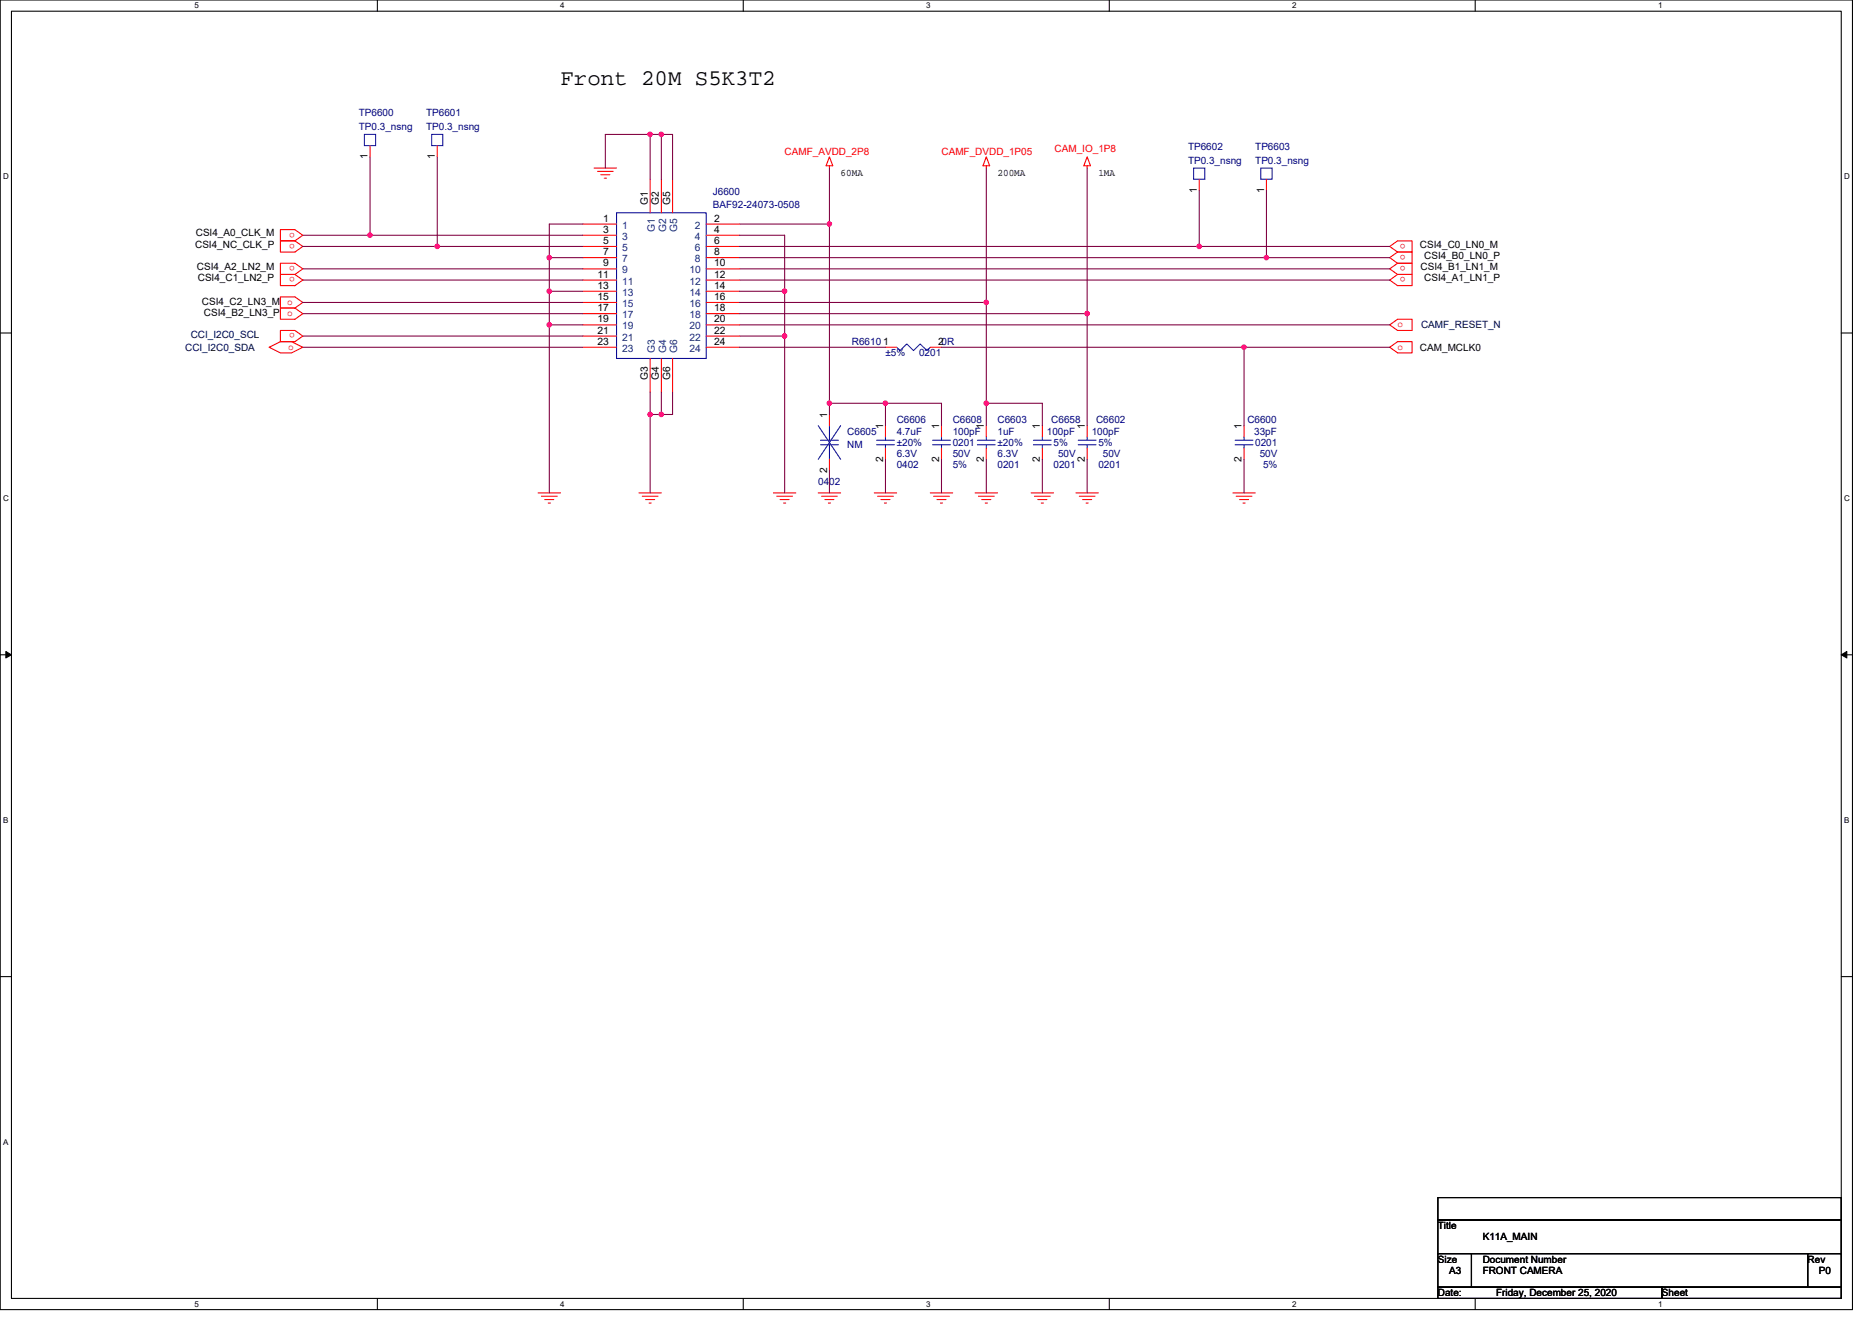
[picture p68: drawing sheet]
<svg xmlns="http://www.w3.org/2000/svg" width="297mm" height="210mm" viewBox="0 0 297 210" stroke-linecap="round" stroke-linejoin="round" font-family="sans-serif">
<defs><g id="words">
<text font-size="3.6" x="88.9" y="13.5">Front 20M S5K3T2</text>
<g font-size="1.6" fill="#000080">
<text x="56.9" y="18.5">TP6600</text>
<text x="56.9" y="20.6">TP0.3_nsng</text>
<text x="67.6" y="18.5">TP6601</text>
<text x="67.6" y="20.6">TP0.3_nsng</text>
<text x="188.5" y="23.8">TP6602</text>
<text x="199.2" y="23.8">TP6603</text>
<text x="188.5" y="26">TP0.3_nsng</text>
<text x="199.2" y="26">TP0.3_nsng</text>
<text x="113.1" y="30.9">J6600</text>
<text x="113.1" y="33.1">BAF92-24073-0508</text>
<text x="135.2" y="54.8">R6610</text>
<text x="140.5" y="56.5">±5%</text>
<text x="145.8" y="56.5">0201</text>
<text x="134.4" y="69">C6605</text>
<text x="134.4" y="71.1">NM</text>
<text x="142.3" y="67.2">C6606</text>
<text x="142.3" y="69">4.7uF</text>
<text x="142.3" y="70.8">±20%</text>
<text x="151.2" y="67.2">C6608</text>
<text x="151.2" y="69">100pF</text>
<text x="151.2" y="70.8">0201</text>
<text x="158.3" y="67.2">C6603</text>
<text x="158.3" y="69">1uF</text>
<text x="158.3" y="70.8">±20%</text>
<text x="166.1" y="69">100pF</text>
<text x="166.8" y="67.2">C6658</text>
<text x="167.2" y="70.8">5%</text>
<text x="173.2" y="69">100pF</text>
<text x="173.9" y="67.2">C6602</text>
<text x="174.3" y="70.8">5%</text>
<text x="197.9" y="67.2">C6600</text>
<text x="199" y="69">33pF</text>
<text x="199.2" y="70.8">0201</text>
<text x="129.8" y="77">0402</text>
<text x="142.3" y="74.3">0402</text>
<text x="142.3" y="72.5">6.3V</text>
<text x="151.2" y="72.5">50V</text>
<text x="151.2" y="74.3">5%</text>
<text x="158.3" y="74.3">0201</text>
<text x="158.3" y="72.5">6.3V</text>
<text x="167.2" y="74.3">0201</text>
<text x="167.9" y="72.5">50V</text>
<text x="174.3" y="74.3">0201</text>
<text x="175" y="72.5">50V</text>
<text x="199.9" y="72.5">50V</text>
<text x="200.4" y="74.3">5%</text>
</g>
<g font-size="1.6">
<text x="58.3" y="25.3" transform="rotate(-90 58.3 25.3)">1</text>
<text x="69" y="25.3" transform="rotate(-90 69 25.3)">1</text>
<text x="133.4" y="27.9">60MA</text>
<text x="158.3" y="27.9">200MA</text>
<text x="174.3" y="27.9">1MA</text>
<text x="95.7" y="35.2">1</text>
<text x="102.8" y="32.5" transform="rotate(-90 102.8 32.5)">G1</text>
<text x="104.6" y="32.5" transform="rotate(-90 104.6 32.5)">G2</text>
<text x="106.3" y="32.5" transform="rotate(-90 106.3 32.5)">G5</text>
<text x="113.3" y="35.2">2</text>
<text x="189.9" y="30.6" transform="rotate(-90 189.9 30.6)">1</text>
<text x="200.6" y="30.6" transform="rotate(-90 200.6 30.6)">1</text>
<text x="31" y="39.3">CSI4_NC_CLK_P</text>
<text x="31.1" y="37.5">CSI4_A0_CLK_M</text>
<text x="95.7" y="37">3</text>
<text x="95.7" y="38.7">5</text>
<text x="95.7" y="40.5">7</text>
<text x="113.3" y="37">4</text>
<text x="113.3" y="38.7">6</text>
<text x="113.3" y="40.5">8</text>
<text x="225.3" y="39.3">CSI4_C0_LN0_M</text>
<text x="226" y="41.1">CSI4_B0_LN0_P</text>
<text x="31.2" y="42.8">CSI4_A2_LN2_M</text>
<text x="31.4" y="44.6">CSI4_C1_LN2_P</text>
<text x="94.8" y="44.1">11</text>
<text x="94.8" y="45.8">13</text>
<text x="94.8" y="47.6">15</text>
<text x="95.7" y="42.3">9</text>
<text x="113.3" y="42.3">10</text>
<text x="113.3" y="44.1">12</text>
<text x="113.3" y="45.8">14</text>
<text x="113.3" y="47.6">16</text>
<text x="225.4" y="42.8">CSI4_B1_LN1_M</text>
<text x="226" y="44.6">CSI4_A1_LN1_P</text>
<text x="32" y="48.4">CSI4_C2_LN3_M o</text>
<text x="32.4" y="50.1">CSI4_B2_LN3_P</text>
<text x="94.8" y="49.4">17</text>
<text x="94.8" y="51.2">19</text>
<text x="94.8" y="53">21</text>
<text x="113.3" y="49.4">18</text>
<text x="113.3" y="51.2">20</text>
<text x="113.3" y="53">22</text>
<text x="94.8" y="54.7">23</text>
<text x="113.3" y="54.7">24</text>
<text x="140.1" y="54.7">1</text>
<text x="148.9" y="54.7">20R</text>
<text x="225.3" y="55.6">CAM_MCLK0</text>
<text x="102.8" y="60.3" transform="rotate(-90 102.8 60.3)">G3</text>
<text x="104.6" y="60.3" transform="rotate(-90 104.6 60.3)">G4</text>
<text x="106.3" y="60.3" transform="rotate(-90 106.3 60.3)">G6</text>
<text x="131.2" y="66.3" transform="rotate(-90 131.2 66.3)">1</text>
<text x="140.1" y="68.1" transform="rotate(-90 140.1 68.1)">1</text>
<text x="149" y="68.1" transform="rotate(-90 149 68.1)">1</text>
<text x="156.1" y="68.1" transform="rotate(-90 156.1 68.1)">1</text>
<text x="165" y="68.1" transform="rotate(-90 165 68.1)">1</text>
<text x="172.1" y="68.1" transform="rotate(-90 172.1 68.1)">1</text>
<text x="197" y="68.1" transform="rotate(-90 197 68.1)">1</text>
<text x="131.2" y="75.1" transform="rotate(-90 131.2 75.1)">2</text>
<text x="140.1" y="73.3" transform="rotate(-90 140.1 73.3)">2</text>
<text x="149" y="73.3" transform="rotate(-90 149 73.3)">2</text>
<text x="156.1" y="73.3" transform="rotate(-90 156.1 73.3)">2</text>
<text x="165" y="73.3" transform="rotate(-90 165 73.3)">2</text>
<text x="172.1" y="73.3" transform="rotate(-90 172.1 73.3)">2</text>
<text x="197" y="73.3" transform="rotate(-90 197 73.3)">2</text>
<text x="228.2" y="195.1">Title</text>
<text x="235.3" y="196.8">K11A_MAIN</text>
<text x="228.2" y="200.4">Size</text>
<text x="229.9" y="202.2">A3</text>
<text x="235.3" y="200.4">Document Number</text>
<text x="235.3" y="202.2">FRONT CAMERA</text>
<text x="286.8" y="200.4">Rev</text>
<text x="288.6" y="202.2">P0</text>
<text x="228.2" y="205.7">Date:</text>
<text x="237.4" y="205.7">Friday, December 25, 2020</text>
<text x="263.7" y="205.7">Sheet</text>
</g>
<g font-size="1.6" fill="#f00">
<text x="124.5" y="24.5">CAMF_AVDD_2P8</text>
<text x="149.4" y="24.5">CAMF_DVDD_1P05</text>
<text x="167.3" y="24.2">CAM_IO_1P8</text>
<text x="46.8" y="36.9" transform="rotate(180 46.8 36.9)">o</text>
<text x="46.8" y="38.7" transform="rotate(180 46.8 38.7)">o</text>
<text x="223" y="38.7" transform="rotate(180 223 38.7)">o</text>
<text x="223" y="40.5" transform="rotate(180 223 40.5)">o</text>
<text x="46.8" y="42.2" transform="rotate(180 46.8 42.2)">o</text>
<text x="46.8" y="44" transform="rotate(180 46.8 44)">o</text>
<text x="223" y="42.2" transform="rotate(180 223 42.2)">o</text>
<text x="223" y="44" transform="rotate(180 223 44)">o</text>
<text x="45.5" y="50.1">o</text>
<text x="46.8" y="52.9" transform="rotate(180 46.8 52.9)">o</text>
<text x="221.8" y="51.9">o</text>
<text x="45.7" y="55.5">o</text>
<text x="221.8" y="55.5">o</text>
</g>
<g font-size="1.6" fill="#004080">
<text x="98.7" y="36.3">1</text>
<text x="98.7" y="38.1">3</text>
<text x="98.7" y="39.8">5</text>
<text x="98.7" y="41.6">7</text>
<text x="103.9" y="36.9" transform="rotate(-90 103.9 36.9)">G1</text>
<text x="105.7" y="36.9" transform="rotate(-90 105.7 36.9)">G2</text>
<text x="107.5" y="36.9" transform="rotate(-90 107.5 36.9)">G5</text>
<text x="110.3" y="36.3">2</text>
<text x="110.3" y="38.1">4</text>
<text x="110.3" y="39.8">6</text>
<text x="110.3" y="41.6">8</text>
<text x="98.7" y="43.4">9</text>
<text x="98.7" y="45.2">11</text>
<text x="98.7" y="46.9">13</text>
<text x="109.4" y="43.4">10</text>
<text x="109.4" y="45.2">12</text>
<text x="109.4" y="46.9">14</text>
<text x="98.7" y="48.7">15</text>
<text x="98.7" y="50.5">17</text>
<text x="98.7" y="52.3">19</text>
<text x="109.4" y="48.7">16</text>
<text x="109.4" y="50.5">18</text>
<text x="109.4" y="52.3">20</text>
<text x="98.7" y="54.1">21</text>
<text x="98.7" y="55.8">23</text>
<text x="103.9" y="56" transform="rotate(-90 103.9 56)">G3</text>
<text x="105.7" y="56" transform="rotate(-90 105.7 56)">G4</text>
<text x="107.5" y="56" transform="rotate(-90 107.5 56)">G6</text>
<text x="109.4" y="54.1">22</text>
<text x="109.4" y="55.8">24</text>
</g>
<g font-size="1.6" fill="#000040">
<text x="30.3" y="53.7">CCI_I2C0_SCL</text>
<text x="225.5" y="52.1">CAMF_RESET_N</text>
<text x="29.4" y="55.6">CCI_I2C0_SDA</text>
</g>
<g font-size="1.3">
<text x="30.8" y="1.3">5</text>
<text x="88.9" y="1.3">4</text>
<text x="147" y="1.3">3</text>
<text x="205" y="1.3">2</text>
<text x="263.1" y="1.3">1</text>
<text x=".5" y="28.4">D</text>
<text x="292.6" y="28.4">D</text>
<text x=".5" y="79.5">C</text>
<text x="292.6" y="79.5">C</text>
<text x=".5" y="130.6">B</text>
<text x="292.6" y="130.6">B</text>
<text x=".5" y="181.7">A</text>
<text x="30.8" y="207.4">5</text>
<text x="88.9" y="207.4">4</text>
<text x="147" y="207.4">3</text>
<text x="205" y="207.4">2</text>
<text x="263.1" y="207.4">1</text>
</g>
</g></defs>
<path d="M0 0h293.9v207.9h-293.9zM1.8 1.8h290.4v204.3h-290.4z" fill="none" stroke="#000" stroke-width=".17"/>
<g fill="#fff">
<path d="M30.8 .2h.7v1.4h-.7z"/>
<path d="M30.8 206.3h.7v1.4h-.7z"/>
</g>
<path d="M59.9 0v1.8M59.9 206.1v1.8" fill="none" stroke="#000" stroke-width=".17"/>
<g fill="#fff">
<path d="M88.9 .2h.7v1.4h-.7z"/>
<path d="M88.9 206.3h.7v1.4h-.7z"/>
</g>
<path d="M117.9 0v1.8M117.9 206.1v1.8" fill="none" stroke="#000" stroke-width=".17"/>
<g fill="#fff">
<path d="M147 .2h.7v1.4h-.7z"/>
<path d="M147 206.3h.7v1.4h-.7z"/>
</g>
<path d="M176 0v1.8M176 206.1v1.8" fill="none" stroke="#000" stroke-width=".17"/>
<g fill="#fff">
<path d="M205 .2h.7v1.4h-.7z"/>
<path d="M205 206.3h.7v1.4h-.7z"/>
</g>
<path d="M234.1 0v1.8M234.1 206.1v1.8" fill="none" stroke="#000" stroke-width=".17"/>
<g fill="#fff">
<path d="M263.1 .2h.7v1.4h-.7z"/>
<path d="M263.1 206.3h.7v1.4h-.7z"/>
<path d="M.5 27.3h.9v1.4h-.9z"/>
<path d="M292.6 27.3h.9v1.4h-.9z"/>
<path d="M.5 78.4h.9v1.4h-.9z"/>
<path d="M292.6 78.4h.9v1.4h-.9z"/>
</g>
<path d="M0 52.9h1.8M292.2 52.9h1.7" fill="none" stroke="#000" stroke-width=".17"/>
<g fill="#fff">
<path d="M.5 129.5h.8v1.4h-.8z"/>
<path d="M292.6 129.5h.9v1.4h-.9z"/>
</g>
<path d="M0 103.9h1.8M292.2 103.9h1.7" fill="none" stroke="#000" stroke-width=".17"/>
<path d="M.9 103.4l.9 .5-.9 .5zM292.2 103.9l.8-.5v1z" fill="#000" stroke="#000" stroke-width=".16"/>
<path d="M.5 180.5h.8v1.4h-.8z" fill="#fff"/>
<path d="M0 155h1.8M292.2 155h1.7M228.2 190.1h64v3.5h-64zM228.2 193.6h64v5.4h-64zM228.2 199h5.3v5.3h-5.3zM233.5 199h53.3v5.3h-53.3zM286.8 199h5.4v5.3h-5.4zM228.2 204.3h35.5v1.8h-35.5zM263.7 204.3h28.5v1.8h-28.5z" fill="none" stroke="#000" stroke-width=".17"/>
<g fill="none" stroke="#f00" stroke-width=".17">
<path d="M44.5 36.4h2.3l1.2 .9-1.2 .9h-2.3zM44.5 38.2h2.3l1.2 .9-1.2 .9h-2.3zM58.7 23.1v1.8M69.4 23.1v1.8M92.5 35.6h5.3M92.5 37.3h5.3M92.5 39.1h5.3M94.3 26.7h3.5M94.8 27.2h2.5M95.3 27.7h1.5M95.9 28.3h.3M103.2 28.4v5.4"/>
<path d="M104.9 28.4v5.4M106.7 28.4v5.4M112.1 35.6h5.3M112.1 37.3h5.3M112.1 39.1h5.3M131.6 24.9l.5 1.4h-1zM131.6 26.3v.4M156.5 24.9l.5 1.4h-1zM156.5 26.3v.4M172.5 24.9l.5 1.4h-1zM172.5 26.3v.4M190.3 28.4v1.8"/>
<path d="M201 28.4v1.8M220.5 39.1l1.3-.9h2.3v1.8h-2.3zM42.7 55.1l1.8-.9h1.8l1.7 .9-1.7 .9h-1.8zM44.5 41.8h2.3l1.2 .9-1.2 .9h-2.3zM44.5 43.6h2.3l1.2 .8-1.2 .9h-2.3zM44.5 47.1h2.3l1.2 .9-1.2 .9h-2.3zM44.5 48.9h2.3l1.2 .9-1.2 .9h-2.3zM44.5 52.5h2.3l1.2 .8-1.2 .9h-2.3zM92.5 40.9h5.3M92.5 42.7h5.3M92.5 44.4h5.3M92.5 46.2h5.3"/>
<path d="M92.5 48h5.3M92.5 49.8h5.3M92.5 51.6h5.3M92.5 53.3h5.3M92.5 55.1h5.3M103.2 56.9v5.3M104.9 56.9v5.3M106.7 56.9v5.3M112.1 40.9h5.3M112.1 42.7h5.3M112.1 44.4h5.3M112.1 46.2h5.3"/>
<path d="M112.1 48h5.3M112.1 49.8h5.3M112.1 51.6h5.3M112.1 53.3h5.3M112.1 55.1h5.3M140.5 55.1h1.8M147.6 55.1h1.8M220.5 51.6l1.3-.9h2.3v1.8h-2.3zM220.5 44.4l1.3-.8h2.3v1.7h-2.3zM220.5 55.1l1.3-.9h2.3v1.8h-2.3zM221.8 40h2.3v1.8h-2.3M221.8 41.8h2.3v1.8h-2.3"/>
<path d="M221.8 40l-1.3 .9 1.3 .9M221.8 41.8l-1.3 .9 1.3 .9M85.4 78.2h3.5M85.9 78.8h2.5M86.4 79.3h1.5M87 79.8h.3M101.4 78.2h3.5M101.9 78.8h2.5M102.4 79.3h1.5M103 79.8h.3M122.7 78.2h3.6M123.3 78.8h2.4"/>
<path d="M123.8 79.3h1.4M124.3 79.8h.4M129.8 78.2h3.6M130.4 78.8h2.5M130.9 79.3h1.4M131.4 79.8h.4M131.6 65.8v1.8M131.6 72.9v1.8M138.7 78.2h3.6M139.3 78.8h2.4M139.8 79.3h1.4M140.3 79.8h.4"/>
<path d="M140.5 67.6v1.7M140.5 71.1v1.8M147.6 78.2h3.6M148.1 78.8h2.5M148.7 79.3h1.4M149.2 79.8h.4M149.4 67.6v1.7M149.4 71.1v1.8M154.7 78.2h3.6M155.3 78.8h2.5M155.8 79.3h1.4M156.3 79.8h.4"/>
<path d="M156.5 67.6v1.7M156.5 71.1v1.8M163.6 78.2h3.6M164.1 78.8h2.5M164.7 79.3h1.4M165.2 79.8h.4M165.4 67.6v1.7M165.4 71.1v1.8M170.7 78.2h3.6M171.3 78.8h2.5M171.8 79.3h1.4M172.3 79.8h.4"/>
<path d="M172.5 67.6v1.7M172.5 71.1v1.8M195.6 78.2h3.6M196.1 78.8h2.5M196.7 79.3h1.4M197.2 79.8h.4M197.4 67.6v1.7M197.4 71.1v1.8"/>
</g>
<g fill="none" stroke="#00f" stroke-width=".17">
<path d="M57.8 21.3h1.8v1.8h-1.8zM68.5 21.3h1.8v1.8h-1.8zM97.8 33.8h14.3v23.1h-14.3zM189.4 26.7h1.8v1.7h-1.8zM200.1 26.7h1.7v1.7h-1.7zM142.3 55.1l.5 .5 1.1-1 1 1 1.1-1 1.1 1 .5-.5M129.8 67.6l3.6 5.3M130.2 69.9h2.8M130.2 70.6h2.8M131.6 67.6v2.3M131.6 70.6v2.3M133.4 67.6l-3.6 5.3"/>
<path d="M139.1 69.9h2.8M139.1 70.6h2.8M140.5 69.3v.6M140.5 70.6v.5M148 69.9h2.8M148 70.6h2.8M149.4 69.3v.6M149.4 70.6v.5M155.1 69.9h2.8M155.1 70.6h2.8M156.5 69.3v.6M156.5 70.6v.5"/>
<path d="M164 69.9h2.8M164 70.6h2.8M165.4 69.3v.6M165.4 70.6v.5M171.1 69.9h2.8M171.1 70.6h2.8M172.5 69.3v.6M172.5 70.6v.5M196 69.9h2.8M196 70.6h2.8M197.4 69.3v.6M197.4 70.6v.5"/>
</g>
<g fill="none" stroke="#800040" stroke-width=".17">
<path d="M48 37.3h10.7M48 39.1h21.4M58.7 24.9v12.4M58.7 37.3h33.8M69.4 24.9v14.2M69.4 39.1h23.1M92.5 35.6h-5.3v5.3M103.2 21.3h-7.1v5.4M103.2 21.3v7.1M103.2 21.3h1.7M104.9 21.3h1.8v7.1M104.9 21.3v7.1"/>
<path d="M117.4 37.3h7.1v8.9M117.4 35.6h14.2v28.4M117.4 39.1h72.9M131.6 26.7v8.9M156.5 26.7v21.3M172.5 26.7v23.1M190.3 30.2v8.9h30.2M201 30.2v10.7M48 42.7h44.5M48 44.4h44.5M48 48h44.5M48 49.8h44.5"/>
<path d="M48 53.3h44.5M48 55.1h44.5M87.2 46.2v5.4M87.2 46.2h5.3M92.5 40.9h-5.3v5.3M92.5 51.6h-5.3v26.6M117.4 51.6h103.1M117.4 46.2h7.1v7.1M117.4 53.3h7.1v24.9M117.4 40.9h83.6M117.4 44.4h103.1M117.4 42.7h103.1"/>
<path d="M117.4 48h39.1M117.4 49.8h55.1M117.4 55.1h23.1M149.4 55.1h48M156.5 48v16M172.5 49.8v17.8M197.4 55.1h23.1M197.4 55.1v12.5M201 40.9h19.5M103.2 62.2v3.6M103.2 65.8v12.4M103.2 65.8h1.7"/>
<path d="M104.9 62.2v3.6M106.7 62.2v3.6h-1.8M131.6 64h8.9M131.6 74.7v3.5M131.6 64v1.8M140.5 72.9v5.3M140.5 64v3.6M140.5 64h8.9v3.6M149.4 72.9v5.3M156.5 64h8.9v3.6M156.5 64v3.6M156.5 72.9v5.3"/>
<path d="M165.4 72.9v5.3M172.5 72.9v5.3M197.4 72.9v5.3"/>
</g>
<g fill="#f0f" stroke="#f0f" stroke-width=".17">
<circle cx="197.4" cy="55.1" r=".35"/>
<circle cx="140.5" cy="64" r=".35"/>
<circle cx="104.9" cy="21.3" r=".35"/>
<circle cx="103.2" cy="21.3" r=".35"/>
<circle cx="104.9" cy="65.8" r=".35"/>
<circle cx="103.2" cy="65.8" r=".35"/>
<circle cx="87.1" cy="40.9" r=".35"/>
<circle cx="124.5" cy="46.2" r=".35"/>
<circle cx="87.1" cy="46.2" r=".35"/>
<circle cx="87.1" cy="51.5" r=".35"/>
<circle cx="124.5" cy="53.3" r=".35"/>
<circle cx="131.6" cy="35.5" r=".35"/>
<circle cx="131.6" cy="64" r=".35"/>
<circle cx="200.9" cy="40.9" r=".35"/>
<circle cx="190.3" cy="39.1" r=".35"/>
<circle cx="156.5" cy="48" r=".35"/>
<circle cx="156.5" cy="64" r=".35"/>
<circle cx="172.5" cy="49.8" r=".35"/>
<circle cx="58.7" cy="37.3" r=".35"/>
<circle cx="69.4" cy="39.1" r=".35"/>
</g>
<use href="#words"/>
</svg>
